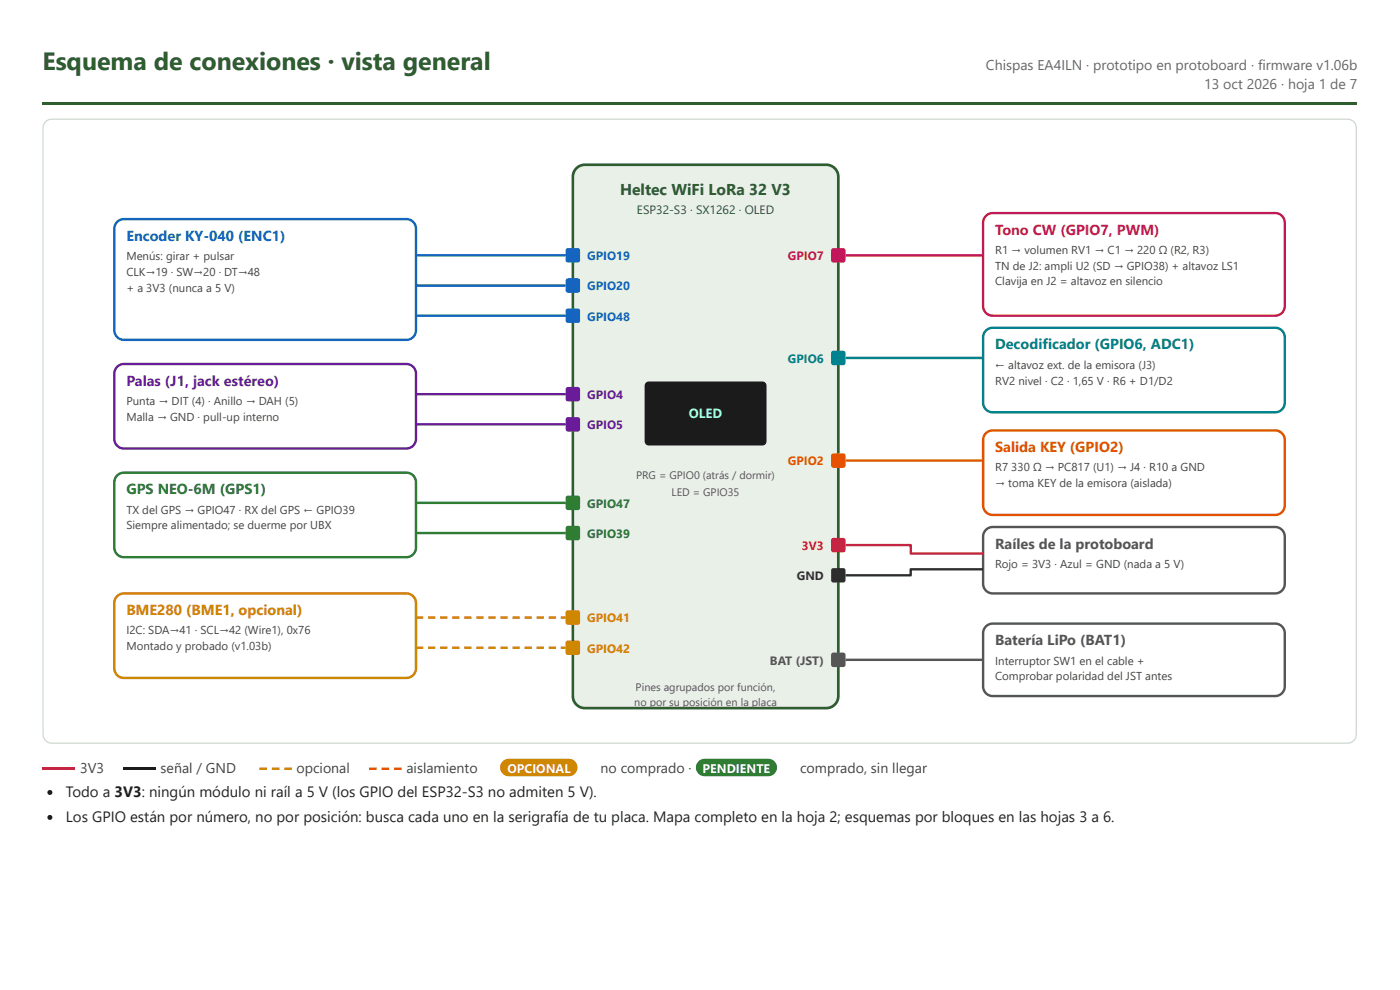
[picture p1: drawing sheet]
<svg xmlns="http://www.w3.org/2000/svg" width="297mm" height="210mm" viewBox="0 0 297 210" stroke-linecap="round" stroke-linejoin="round" font-family="sans-serif">
<defs><g id="words">
<text font-size="5.3" fill="#2e5e2e" x="9" y="14.8">Esquema de conexiones · vista general</text>
<text font-size="3.3" fill="#2e5e2e" x="131.6" y="41.3">Heltec WiFi LoRa 32 V3</text>
<g font-size="3.2" fill="#222">
<text x="14" y="169.1">Todo a 3V3: ningún módulo ni raíl a 5 V (los GPIO del ESP32-S3 no admiten 5 V).</text>
<text x="14" y="174.4">Los GPIO están por número, no por posición: busca cada uno en la serigrafía de tu placa. Mapa completo en la hoja 2; esquemas por bloques en las hojas 3 a 6.</text>
</g>
<text font-size="3.1" fill="#1565c0" x="26.8" y="51.1">Encoder KY-040 (ENC1)</text>
<text font-size="3.1" fill="#c2185b" x="211.1" y="49.8">Tono CW (GPIO7, PWM)</text>
<text font-size="3.1" fill="#00838f" x="211.1" y="74.1">Decodificador (GPIO6, ADC1)</text>
<text font-size="3.1" fill="#6a1b9a" x="26.8" y="81.8">Palas (J1, jack estéreo)</text>
<text font-size="3.1" fill="#e65100" x="211.1" y="95.9">Salida KEY (GPIO2)</text>
<text font-size="3.1" fill="#2e7d32" x="26.8" y="104.8">GPS NEO-6M (GPS1)</text>
<g font-size="3.1" fill="#555">
<text x="211.1" y="116.3">Raíles de la protoboard</text>
<text x="211.1" y="136.8">Batería LiPo (BAT1)</text>
</g>
<text font-size="3.1" fill="#d08700" x="26.8" y="130.4">BME280 (BME1, opcional)</text>
<g font-size="3" fill="#666">
<text x="209.2" y="14.8">Chispas EA4ILN · prototipo en protoboard · firmware v1.06b</text>
<text x="255.5" y="18.8">13 oct 2026 · hoja 1 de 7</text>
</g>
<g font-size="3" fill="#444">
<text x="17" y="163.8">3V3</text>
<text x="34.1" y="163.8">señal / GND</text>
<text x="62.9" y="163.8">opcional</text>
<text x="86.2" y="163.8">aislamiento</text>
<text x="127.4" y="163.8">no comprado ·</text>
<text x="169.7" y="163.8">comprado, sin llegar</text>
</g>
<text font-size="2.8" fill="#9fd" x="146.1" y="88.7">OLED</text>
<text font-size="2.6" fill="#2e5e2e" x="135.1" y="45.4">ESP32-S3 · SX1262 · OLED</text>
<g font-size="2.6" fill="#1565c0">
<text x="124.6" y="55.2">GPIO19</text>
<text x="124.6" y="61.6">GPIO20</text>
<text x="124.6" y="68">GPIO48</text>
</g>
<text font-size="2.6" fill="#c2185b" x="167.2" y="55.2">GPIO7</text>
<text font-size="2.6" fill="#00838f" x="167.2" y="76.9">GPIO6</text>
<g font-size="2.6" fill="#6a1b9a">
<text x="124.6" y="84.6">GPIO4</text>
<text x="124.6" y="91">GPIO5</text>
</g>
<text font-size="2.6" fill="#e65100" x="167.2" y="98.7">GPIO2</text>
<g font-size="2.6" fill="#2e7d32">
<text x="124.6" y="107.6">GPIO47</text>
<text x="124.6" y="114">GPIO39</text>
</g>
<text font-size="2.6" fill="#c62828" x="170.1" y="116.6">3V3</text>
<text font-size="2.6" fill="#333" x="169" y="123">GND</text>
<g font-size="2.6" fill="#d08700">
<text x="124.6" y="132">GPIO41</text>
<text x="124.6" y="138.4">GPIO42</text>
</g>
<text font-size="2.6" fill="#555" x="163.3" y="140.9">BAT (JST)</text>
<g font-size="2.6" fill="#fff">
<text x="107.7" y="163.8">OPCIONAL</text>
<text x="149.1" y="163.8">PENDIENTE</text>
</g>
<g font-size="2.4" fill="#444">
<text x="211.1" y="53.9">R1 → volumen RV1 → C1 → 220 Ω (R2, R3)</text>
<text x="26.8" y="55.2">Menús: girar + pulsar</text>
<text x="26.8" y="58.5">CLK→19 · SW→20 · DT→48</text>
<text x="211.1" y="57.2">TN de J2: ampli U2 (SD → GPIO38) + altavoz LS1</text>
<text x="26.8" y="61.8">+ a 3V3 (nunca a 5 V)</text>
<text x="211.1" y="60.5">Clavija en J2 = altavoz en silencio</text>
<text x="211.1" y="78.2">← altavoz ext. de la emisora (J3)</text>
<text x="211.1" y="81.5">RV2 nivel · C2 · 1,65 V · R6 + D1/D2</text>
<text x="26.8" y="85.9">Punta → DIT (4) · Anillo → DAH (5)</text>
<text x="26.8" y="89.2">Malla → GND · pull-up interno</text>
<text x="211.1" y="100">R7</text>
<text x="214.6" y="100">330 Ω → PC817 (U1) → J4 · R10 a GND</text>
<text x="211.1" y="103.3">→ toma KEY de la emisora (aislada)</text>
<text x="26.8" y="108.9">TX del GPS → GPIO47 · RX del GPS ← GPIO39</text>
<text x="26.8" y="112.2">Siempre alimentado; se duerme por UBX</text>
<text x="211.1" y="120.4">Rojo = 3V3 · Azul = GND (nada a 5 V)</text>
<text x="26.8" y="134.5">I2C: SDA→41 · SCL→42 (Wire1), 0x76</text>
<text x="26.8" y="137.8">Montado y probado (v1.03b)</text>
<text x="211.1" y="140.9">Interruptor SW1 en el cable +</text>
<text x="211.1" y="144.2">Comprobar polaridad del JST antes</text>
</g>
<g font-size="2.3" fill="#555">
<text x="135" y="101.5">PRG = GPIO0 (atrás / dormir)</text>
<text x="142.5" y="105.1">LED = GPIO35</text>
<text x="134.5" y="149.6">no por su posición en la placa</text>
<text x="134.9" y="146.5">Pines agrupados por función,</text>
</g>
</g></defs>
<path d="M9 21.7h278.9v.5h-278.9z" fill="#2e5e2e"/>
<path d="M9.7 25.8l.6-.4 .7-.1h274.9a1.87 1.87 0 0 1 1.8 1.8v128.6a1.87 1.87 0 0 1-1.8 1.9h-274.9a1.87 1.87 0 0 1-1.9-1.9v-128.6l.2-.7z" fill="none" stroke="#cfd8cf" stroke-width=".26"/>
<path d="M122.3 35.7l.8-.6 1-.2h51.2a2.56 2.56 0 0 1 2.5 2.6v110.1a2.56 2.56 0 0 1-2.5 2.5h-51.2a2.56 2.56 0 0 1-2.6-2.5v-110.1l.2-1z" fill="#e8f0e8"/>
<path d="M122.3 35.7l.8-.6 1-.2h51.2a2.56 2.56 0 0 1 2.5 2.6v110.1a2.56 2.56 0 0 1-2.5 2.5h-51.2a2.56 2.56 0 0 1-2.6-2.5v-110.1l.2-1z" fill="none" stroke="#2e5e2e" stroke-width=".56"/>
<path d="M137.1 81.2l.6-.2h24a.77 .77 0 0 1 .8 .8v11.8a.77 .77 0 0 1-.8 .7h-24a.77 .77 0 0 1-.8-.7v-11.8z" fill="#1b1b1b"/>
<path d="M137.1 81.2l.6-.2h24a.77 .77 0 0 1 .8 .8v11.8a.77 .77 0 0 1-.8 .7h-24a.77 .77 0 0 1-.8-.7v-11.8z" fill="none" stroke="#1b1b1b" stroke-width=".26"/>
<g fill="#1565c0">
<path d="M120.1 52.7l.4-.1h2.1l.3 .1 .2 .4v2.1l-.2 .3-.3 .2h-2.1l-.4-.2-.1-.3v-2.1z"/>
<path d="M120.1 59.1l.4-.1h2.1l.3 .1 .2 .4v2.1l-.2 .3-.3 .2h-2.1l-.4-.2-.1-.3v-2.1z"/>
<path d="M120.1 65.5l.4-.1h2.1l.3 .1 .2 .4v2.1l-.2 .3-.3 .2h-2.1l-.4-.2-.1-.3v-2.1z"/>
</g>
<g fill="#6a1b9a">
<path d="M120.1 82.2l.4-.2h2.1l.3 .2 .2 .3v2.1l-.2 .4-.3 .1h-2.1l-.4-.1-.1-.4v-2.1z"/>
<path d="M120.1 88.6l.4-.2h2.1l.3 .2 .2 .3v2.1l-.2 .4-.3 .1h-2.1l-.4-.1-.1-.4v-2.1z"/>
</g>
<g fill="#2e7d32">
<path d="M120.1 105.2l.4-.1h2.1l.3 .1 .2 .4v2l-.2 .4-.3 .1h-2.1l-.4-.1-.1-.4v-2z"/>
<path d="M120.1 111.6l.4-.1h2.1l.3 .1 .2 .4v2l-.2 .4-.3 .1h-2.1l-.4-.1-.1-.4v-2z"/>
</g>
<g fill="#d08700">
<path d="M120.1 129.5l.4-.1h2.1l.3 .1 .2 .4v2.1l-.2 .3-.3 .2h-2.1l-.4-.2-.1-.3v-2.1z"/>
<path d="M120.1 135.9l.4-.1h2.1l.3 .1 .2 .4v2.1l-.2 .3-.3 .2h-2.1l-.4-.2-.1-.3v-2.1z"/>
</g>
<path d="M176.5 52.7l.3-.1h2.1l.3 .1 .2 .4v2.1l-.2 .3-.3 .2h-2.1l-.3-.2-.2-.3v-2.1z" fill="#c2185b"/>
<path d="M176.5 74.5l.3-.1h2.1l.3 .1 .2 .4v2l-.2 .4-.3 .1h-2.1l-.3-.1-.2-.4v-2z" fill="#00838f"/>
<path d="M176.5 96.3l.3-.2h2.1l.3 .2 .2 .3v2.1l-.2 .3-.3 .2h-2.1l-.3-.2-.2-.3v-2.1z" fill="#e65100"/>
<path d="M176.5 114.2l.3-.2h2.1l.3 .2 .2 .3v2.1l-.2 .4-.3 .1h-2.1l-.3-.1-.2-.4v-2.1z" fill="#c62828"/>
<path d="M176.5 120.6l.3-.2h2.1l.3 .2 .2 .3v2.1l-.2 .4-.3 .1h-2.1l-.3-.1-.2-.4v-2.1z" fill="#333"/>
<path d="M176.5 138.5l.3-.1h2.1l.3 .1 .2 .4v2l-.2 .4-.3 .1h-2.1l-.3-.1-.2-.4v-2z" fill="#555"/>
<path d="M24.9 47.1l.6-.5 .8-.1h59.9a2.05 2.05 0 0 1 2.1 2v21.5a2.05 2.05 0 0 1-2.1 2.1h-59.9a2.05 2.05 0 0 1-2-2.1v-21.5l.1-.8z" fill="#fff"/>
<path d="M24.9 47.1l.6-.5 .8-.1h59.9a2.05 2.05 0 0 1 2.1 2v21.5a2.05 2.05 0 0 1-2.1 2.1h-59.9a2.05 2.05 0 0 1-2-2.1v-21.5l.1-.8z" fill="none" stroke="#1565c0" stroke-width=".51"/>
<path d="M24.9 77.8l.6-.5 .8-.1h59.9a2.05 2.05 0 0 1 2.1 2v13.8a2.05 2.05 0 0 1-2.1 2.1h-59.9a2.05 2.05 0 0 1-2-2.1v-13.8l.1-.8z" fill="#fff"/>
<path d="M24.9 77.8l.6-.5 .8-.1h59.9a2.05 2.05 0 0 1 2.1 2v13.8a2.05 2.05 0 0 1-2.1 2.1h-59.9a2.05 2.05 0 0 1-2-2.1v-13.8l.1-.8z" fill="none" stroke="#6a1b9a" stroke-width=".51"/>
<path d="M24.9 100.8l.6-.4 .8-.2h59.9a2.05 2.05 0 0 1 2.1 2.1v13.8a2.05 2.05 0 0 1-2.1 2h-59.9a2.05 2.05 0 0 1-2-2v-13.8l.1-.8z" fill="#fff"/>
<path d="M24.9 100.8l.6-.4 .8-.2h59.9a2.05 2.05 0 0 1 2.1 2.1v13.8a2.05 2.05 0 0 1-2.1 2h-59.9a2.05 2.05 0 0 1-2-2v-13.8l.1-.8z" fill="none" stroke="#2e7d32" stroke-width=".51"/>
<path d="M24.9 126.4l.6-.4 .8-.2h59.9a2.05 2.05 0 0 1 2.1 2.1v13.8a2.05 2.05 0 0 1-2.1 2h-59.9a2.05 2.05 0 0 1-2-2v-13.8l.1-.8z" fill="#fff"/>
<path d="M24.9 126.4l.6-.4 .8-.2h59.9a2.05 2.05 0 0 1 2.1 2.1v13.8a2.05 2.05 0 0 1-2.1 2h-59.9a2.05 2.05 0 0 1-2-2v-13.8l.1-.8z" fill="none" stroke="#d08700" stroke-width=".51"/>
<path d="M88.3 54.1h31.7M88.3 60.5h31.7M88.3 66.9h31.7" fill="none" stroke="#1565c0" stroke-width=".51"/>
<path d="M88.3 83.6h31.7M88.3 90h31.7" fill="none" stroke="#6a1b9a" stroke-width=".51"/>
<path d="M88.3 106.6h31.7M88.3 113h31.7" fill="none" stroke="#2e7d32" stroke-width=".51"/>
<g fill="#d08700">
<path d="M88.3 130.7h1.5v.5h-1.5zM90.8 130.7h1.5v.5h-1.5zM93.4 130.7h1.5v.5h-1.5zM95.9 130.7h1.6v.5h-1.6zM98.5 130.7h1.5v.5h-1.5zM101 130.7h1.6v.5h-1.6zM103.6 130.7h1.5v.5h-1.5zM106.2 130.7h1.5v.5h-1.5zM108.7 130.7h1.6v.5h-1.6zM111.3 130.7h1.5v.5h-1.5zM113.8 130.7h1.6v.5h-1.6zM116.4 130.7h1.5v.5h-1.5zM119 130.7h1v.5h-1z"/>
<path d="M88.3 137.1h1.5v.5h-1.5zM90.8 137.1h1.5v.5h-1.5zM93.4 137.1h1.5v.5h-1.5zM95.9 137.1h1.6v.5h-1.6zM98.5 137.1h1.5v.5h-1.5zM101 137.1h1.6v.5h-1.6zM103.6 137.1h1.5v.5h-1.5zM106.2 137.1h1.5v.5h-1.5zM108.7 137.1h1.6v.5h-1.6zM111.3 137.1h1.5v.5h-1.5zM113.8 137.1h1.6v.5h-1.6zM116.4 137.1h1.5v.5h-1.5zM119 137.1h1v.5h-1z"/>
</g>
<path d="M209.2 45.8l.6-.5 .8-.1h59.9a2.05 2.05 0 0 1 2.1 2v17.7a2.05 2.05 0 0 1-2.1 2h-59.9a2.05 2.05 0 0 1-2-2v-17.7l.1-.8z" fill="#fff"/>
<path d="M209.2 45.8l.6-.5 .8-.1h59.9a2.05 2.05 0 0 1 2.1 2v17.7a2.05 2.05 0 0 1-2.1 2h-59.9a2.05 2.05 0 0 1-2-2v-17.7l.1-.8z" fill="none" stroke="#c2185b" stroke-width=".51"/>
<path d="M209.2 70.1l.6-.5 .8-.1h59.9a2.05 2.05 0 0 1 2.1 2v13.9a2.05 2.05 0 0 1-2.1 2h-59.9a2.05 2.05 0 0 1-2-2v-13.9l.1-.7z" fill="#fff"/>
<path d="M209.2 70.1l.6-.5 .8-.1h59.9a2.05 2.05 0 0 1 2.1 2v13.9a2.05 2.05 0 0 1-2.1 2h-59.9a2.05 2.05 0 0 1-2-2v-13.9l.1-.7z" fill="none" stroke="#00838f" stroke-width=".51"/>
<path d="M209.2 91.9l.6-.5 .8-.1h59.9a2.05 2.05 0 0 1 2.1 2v13.8a2.05 2.05 0 0 1-2.1 2.1h-59.9a2.05 2.05 0 0 1-2-2.1v-13.8l.1-.8z" fill="#fff"/>
<path d="M209.2 91.9l.6-.5 .8-.1h59.9a2.05 2.05 0 0 1 2.1 2v13.8a2.05 2.05 0 0 1-2.1 2.1h-59.9a2.05 2.05 0 0 1-2-2.1v-13.8l.1-.8z" fill="none" stroke="#e65100" stroke-width=".51"/>
<path d="M209.2 112.3l.6-.4 .8-.2h59.9a2.05 2.05 0 0 1 2.1 2.1v10a2.05 2.05 0 0 1-2.1 2h-59.9a2.05 2.05 0 0 1-2-2v-10.2l.2-.8z" fill="#fff"/>
<path d="M209.2 112.3l.6-.4 .8-.2h59.9a2.05 2.05 0 0 1 2.1 2.1v10a2.05 2.05 0 0 1-2.1 2h-59.9a2.05 2.05 0 0 1-2-2v-10.2l.2-.8z" fill="none" stroke="#555" stroke-width=".51"/>
<path d="M209.2 132.8l.6-.4 .8-.2h59.9a2.05 2.05 0 0 1 2.1 2.1v11.2a2.05 2.05 0 0 1-2.1 2.1h-59.9a2.05 2.05 0 0 1-2-2.1v-11.2l.1-.8z" fill="#fff"/>
<path d="M179.4 139.9h29.2M209.2 132.8l.6-.4 .8-.2h59.9a2.05 2.05 0 0 1 2.1 2.1v11.2a2.05 2.05 0 0 1-2.1 2.1h-59.9a2.05 2.05 0 0 1-2-2.1v-11.2l.1-.8z" fill="none" stroke="#555" stroke-width=".51"/>
<path d="M179.4 54.1h29.2" fill="none" stroke="#c2185b" stroke-width=".51"/>
<path d="M179.4 75.9h29.2" fill="none" stroke="#00838f" stroke-width=".51"/>
<path d="M179.4 97.7h29.2" fill="none" stroke="#e65100" stroke-width=".51"/>
<path d="M179.4 115.6h13.8v1.8h15.4" fill="none" stroke="#c62828" stroke-width=".51"/>
<path d="M208.6 120.7h-15.4v1.3h-13.8" fill="none" stroke="#333" stroke-width=".51"/>
<path d="M9 162.7h6.9v.5h-6.9z" fill="#c62828"/>
<path d="M26.2 162.7h6.9v.5h-6.9z" fill="#222"/>
<path d="M55 162.7h1.6v.5h-1.6zM57.7 162.7h1.6v.5h-1.6zM60.3 162.7h1.6v.5h-1.6z" fill="#d08700"/>
<path d="M78.3 162.7h1.6v.5h-1.6zM81 162.7h1.5v.5h-1.5zM83.6 162.7h1.6v.5h-1.6z" fill="#e65100"/>
<path d="M106.6 161.4l.6-.4 .7-.1h12.7a1.85 1.85 0 0 1 1.9 1.8 1.85 1.85 0 0 1-1.9 1.9h-12.7a1.85 1.85 0 0 1-1.7-1.2 1.85 1.85 0 0 1 .4-2z" fill="#d08700"/>
<path d="M148.2 161.4l.6-.4 .7-.1h13.5a1.85 1.85 0 0 1 1.8 1.8 1.85 1.85 0 0 1-1.8 1.9h-13.5a1.85 1.85 0 0 1-1.7-1.2 1.85 1.85 0 0 1 .4-2z" fill="#2e7d32"/>
<g fill="#222">
<circle cx="10.6" cy="168" r=".53"/>
<circle cx="10.6" cy="173.3" r=".53"/>
</g>
<use href="#words"/>
</svg>
